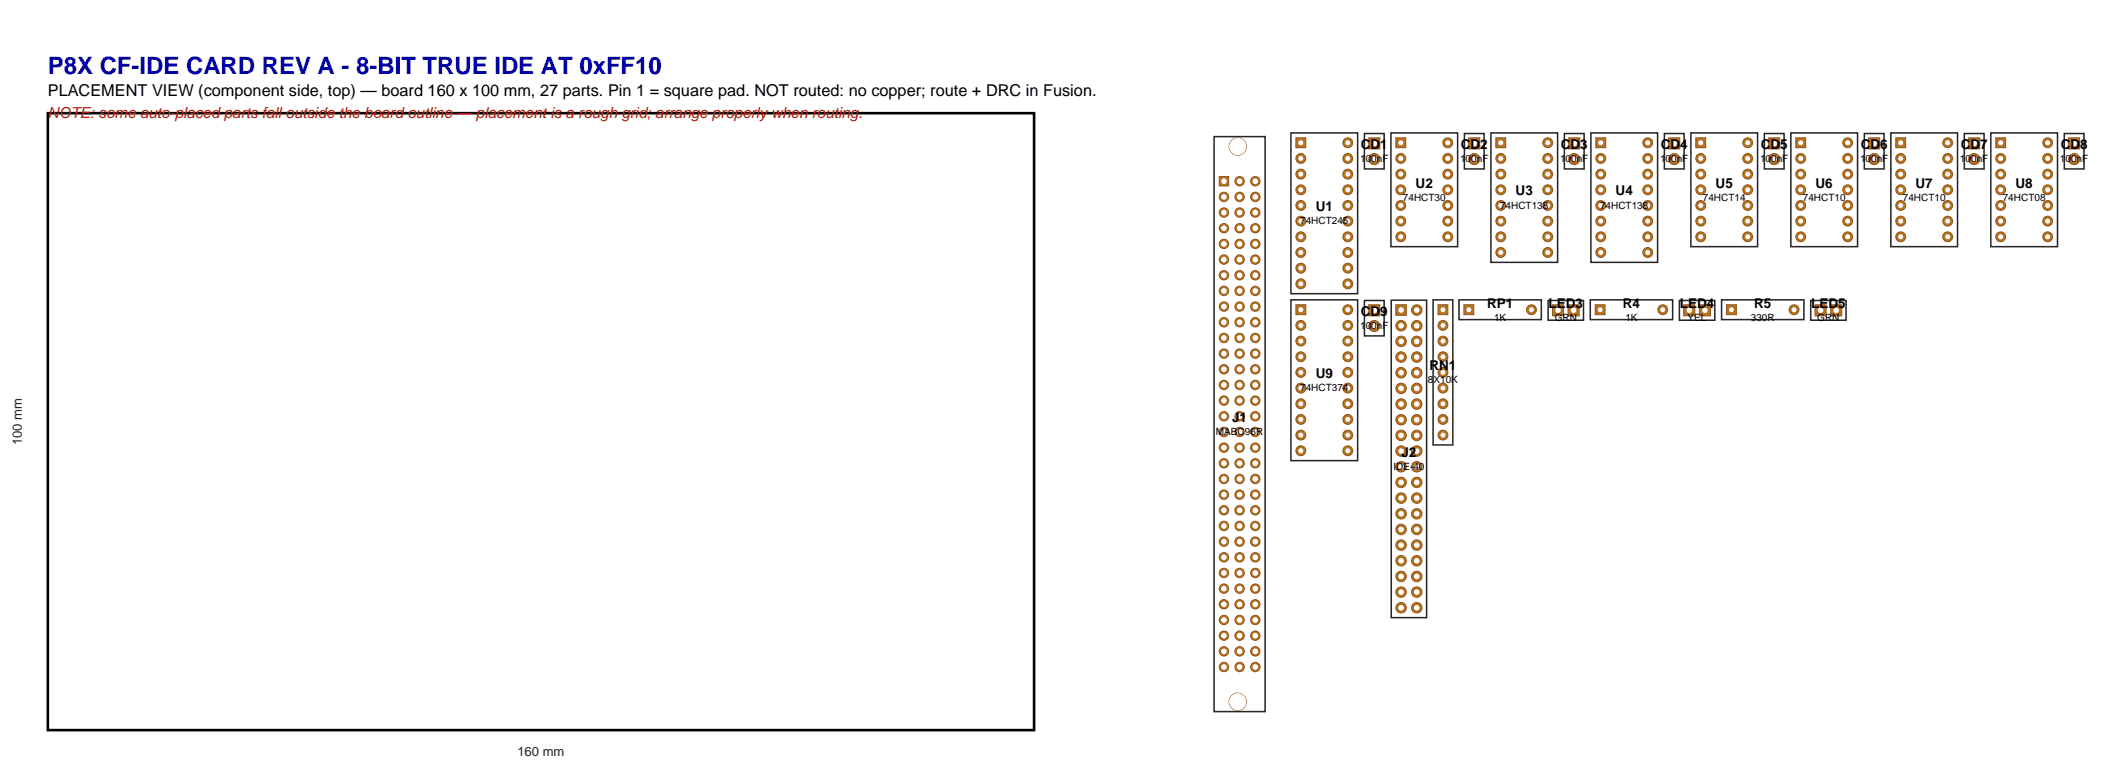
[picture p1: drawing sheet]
<svg xmlns="http://www.w3.org/2000/svg" width="344mm" height="126mm" viewBox="0 0 344 126" stroke-linecap="round" stroke-linejoin="round" font-family="sans-serif">
<defs><g id="words">
<text font-size="3.9" fill="#0000a6" x="7.8" y="12">P8X CF-IDE CARD REV A - 8-BIT TRUE IDE AT 0xFF10</text>
<text font-size="2.6" x="7.8" y="15.5">PLACEMENT VIEW (component side, top) — board 160 x 100 mm, 27 parts. Pin 1 = square pad. NOT routed: no copper; route + DRC in Fusion.</text>
<text font-size="2.5" fill="#b81414" x="7.8" y="19">NOTE: some auto-placed parts fall outside the board outline — placement is a rough grid; arrange properly when routing.</text>
<g font-size="2.2">
<text x="220.8" y="24.2">CD1</text>
<text x="237" y="24.2">CD2</text>
<text x="253.2" y="24.2">CD3</text>
<text x="269.4" y="24.2">CD4</text>
<text x="285.6" y="24.2">CD5</text>
<text x="301.9" y="24.2">CD6</text>
<text x="318.1" y="24.2">CD7</text>
<text x="334.3" y="24.2">CD8</text>
<text x="213.4" y="34.2">U1</text>
<text x="229.7" y="30.4">U2</text>
<text x="245.9" y="31.7">U3</text>
<text x="262.1" y="31.7">U4</text>
<text x="278.3" y="30.4">U5</text>
<text x="294.5" y="30.4">U6</text>
<text x="310.8" y="30.4">U7</text>
<text x="327" y="30.4">U8</text>
<text x="220.8" y="51.2">CD9</text>
<text x="241.2" y="49.9">RP1</text>
<text x="251.2" y="50">LED3</text>
<text x="263.3" y="49.9">R4</text>
<text x="272.5" y="50">LED4</text>
<text x="284.6" y="49.9">R5</text>
<text x="293.8" y="50">LED5</text>
<text x="213.4" y="61.3">U9</text>
<text x="231.9" y="60">RN1</text>
<text x="199.9" y="68.4">J1</text>
<text x="227.4" y="74">J2</text>
</g>
<g font-size="2.1" fill="#262626">
<text x="3.5" y="72.2" transform="rotate(-90 3.5 72.2)">100 mm</text>
<text x="83.9" y="122.6">160 mm</text>
</g>
<g font-size="1.6">
<text x="220.7" y="26.3">100nF</text>
<text x="236.9" y="26.3">100nF</text>
<text x="253.1" y="26.3">100nF</text>
<text x="269.3" y="26.3">100nF</text>
<text x="285.5" y="26.3">100nF</text>
<text x="301.8" y="26.3">100nF</text>
<text x="318" y="26.3">100nF</text>
<text x="334.2" y="26.3">100nF</text>
<text x="227.6" y="32.5">74HCT30</text>
<text x="243.4" y="33.8">74HCT138</text>
<text x="259.6" y="33.8">74HCT138</text>
<text x="276.2" y="32.5">74HCT14</text>
<text x="292.5" y="32.5">74HCT10</text>
<text x="308.7" y="32.5">74HCT10</text>
<text x="324.9" y="32.5">74HCT08</text>
<text x="210.9" y="36.3">74HCT245</text>
<text x="220.7" y="53.3">100nF</text>
<text x="242.4" y="52">1K</text>
<text x="252.2" y="52.1">GRN</text>
<text x="263.7" y="52">1K</text>
<text x="273.8" y="52.1">YEL</text>
<text x="284" y="52">330R</text>
<text x="294.8" y="52.1">GRN</text>
<text x="210.9" y="63.4">74HCT374</text>
<text x="231.7" y="62.1">8X10K</text>
<text x="197.3" y="70.5">MABC96R</text>
<text x="226" y="76.1">IDE-40</text>
</g>
</g></defs>
<path d="M7.8 18.3h160v100h-160z" fill="none" stroke="#000" stroke-width=".42"/>
<path d="M197 22.1h8.2v93.2h-8.2z" fill="none" stroke="#262626" stroke-width=".25"/>
<path d="M197.8 28.6h1.5v1.5h-1.5z" fill-rule="evenodd" fill="#b8731f" stroke="#8c541a" stroke-width=".16"/>
<circle cx="198.6" cy="29.4" r=".46" fill="#fff"/>
<circle cx="198.6" cy="31.9" r=".76" fill="#b8731f" stroke="#8c541a" stroke-width=".16"/>
<circle cx="198.6" cy="31.9" r=".46" fill="#fff"/>
<circle cx="198.6" cy="34.5" r=".76" fill="#b8731f" stroke="#8c541a" stroke-width=".16"/>
<circle cx="198.6" cy="34.5" r=".46" fill="#fff"/>
<circle cx="198.6" cy="37" r=".76" fill="#b8731f" stroke="#8c541a" stroke-width=".16"/>
<circle cx="198.6" cy="37" r=".46" fill="#fff"/>
<circle cx="198.6" cy="39.5" r=".76" fill="#b8731f" stroke="#8c541a" stroke-width=".16"/>
<circle cx="198.6" cy="39.5" r=".46" fill="#fff"/>
<circle cx="198.6" cy="42.1" r=".76" fill="#b8731f" stroke="#8c541a" stroke-width=".16"/>
<circle cx="198.6" cy="42.1" r=".46" fill="#fff"/>
<circle cx="198.6" cy="44.6" r=".76" fill="#b8731f" stroke="#8c541a" stroke-width=".16"/>
<circle cx="198.6" cy="44.6" r=".46" fill="#fff"/>
<circle cx="198.6" cy="47.2" r=".76" fill="#b8731f" stroke="#8c541a" stroke-width=".16"/>
<circle cx="198.6" cy="47.2" r=".46" fill="#fff"/>
<circle cx="198.6" cy="49.7" r=".76" fill="#b8731f" stroke="#8c541a" stroke-width=".16"/>
<circle cx="198.6" cy="49.7" r=".46" fill="#fff"/>
<circle cx="198.6" cy="52.2" r=".76" fill="#b8731f" stroke="#8c541a" stroke-width=".16"/>
<circle cx="198.6" cy="52.2" r=".46" fill="#fff"/>
<circle cx="198.6" cy="54.8" r=".76" fill="#b8731f" stroke="#8c541a" stroke-width=".16"/>
<circle cx="198.6" cy="54.8" r=".46" fill="#fff"/>
<circle cx="198.6" cy="57.3" r=".76" fill="#b8731f" stroke="#8c541a" stroke-width=".16"/>
<circle cx="198.6" cy="57.3" r=".46" fill="#fff"/>
<circle cx="198.6" cy="59.9" r=".76" fill="#b8731f" stroke="#8c541a" stroke-width=".16"/>
<circle cx="198.6" cy="59.9" r=".46" fill="#fff"/>
<circle cx="198.6" cy="62.4" r=".76" fill="#b8731f" stroke="#8c541a" stroke-width=".16"/>
<circle cx="198.6" cy="62.4" r=".46" fill="#fff"/>
<circle cx="198.6" cy="64.9" r=".76" fill="#b8731f" stroke="#8c541a" stroke-width=".16"/>
<circle cx="198.6" cy="64.9" r=".46" fill="#fff"/>
<circle cx="198.6" cy="67.5" r=".76" fill="#b8731f" stroke="#8c541a" stroke-width=".16"/>
<circle cx="198.6" cy="67.5" r=".46" fill="#fff"/>
<circle cx="198.6" cy="70" r=".76" fill="#b8731f" stroke="#8c541a" stroke-width=".16"/>
<circle cx="198.6" cy="70" r=".46" fill="#fff"/>
<circle cx="198.6" cy="72.6" r=".76" fill="#b8731f" stroke="#8c541a" stroke-width=".16"/>
<circle cx="198.6" cy="72.6" r=".46" fill="#fff"/>
<circle cx="198.6" cy="75.1" r=".76" fill="#b8731f" stroke="#8c541a" stroke-width=".16"/>
<circle cx="198.6" cy="75.1" r=".46" fill="#fff"/>
<circle cx="198.6" cy="77.6" r=".76" fill="#b8731f" stroke="#8c541a" stroke-width=".16"/>
<circle cx="198.6" cy="77.6" r=".46" fill="#fff"/>
<circle cx="198.6" cy="80.2" r=".76" fill="#b8731f" stroke="#8c541a" stroke-width=".16"/>
<circle cx="198.6" cy="80.2" r=".46" fill="#fff"/>
<circle cx="198.6" cy="82.7" r=".76" fill="#b8731f" stroke="#8c541a" stroke-width=".16"/>
<circle cx="198.6" cy="82.7" r=".46" fill="#fff"/>
<circle cx="198.6" cy="85.3" r=".76" fill="#b8731f" stroke="#8c541a" stroke-width=".16"/>
<circle cx="198.6" cy="85.3" r=".46" fill="#fff"/>
<circle cx="198.6" cy="87.8" r=".76" fill="#b8731f" stroke="#8c541a" stroke-width=".16"/>
<circle cx="198.6" cy="87.8" r=".46" fill="#fff"/>
<circle cx="198.6" cy="90.3" r=".76" fill="#b8731f" stroke="#8c541a" stroke-width=".16"/>
<circle cx="198.6" cy="90.3" r=".46" fill="#fff"/>
<circle cx="198.6" cy="92.9" r=".76" fill="#b8731f" stroke="#8c541a" stroke-width=".16"/>
<circle cx="198.6" cy="92.9" r=".46" fill="#fff"/>
<circle cx="198.6" cy="95.4" r=".76" fill="#b8731f" stroke="#8c541a" stroke-width=".16"/>
<circle cx="198.6" cy="95.4" r=".46" fill="#fff"/>
<circle cx="198.6" cy="98" r=".76" fill="#b8731f" stroke="#8c541a" stroke-width=".16"/>
<circle cx="198.6" cy="98" r=".46" fill="#fff"/>
<circle cx="198.6" cy="100.5" r=".76" fill="#b8731f" stroke="#8c541a" stroke-width=".16"/>
<circle cx="198.6" cy="100.5" r=".46" fill="#fff"/>
<circle cx="198.6" cy="103" r=".76" fill="#b8731f" stroke="#8c541a" stroke-width=".16"/>
<circle cx="198.6" cy="103" r=".46" fill="#fff"/>
<circle cx="198.6" cy="105.6" r=".76" fill="#b8731f" stroke="#8c541a" stroke-width=".16"/>
<circle cx="198.6" cy="105.6" r=".46" fill="#fff"/>
<circle cx="198.6" cy="108.1" r=".76" fill="#b8731f" stroke="#8c541a" stroke-width=".16"/>
<circle cx="198.6" cy="108.1" r=".46" fill="#fff"/>
<circle cx="201.1" cy="29.4" r=".76" fill="#b8731f" stroke="#8c541a" stroke-width=".16"/>
<circle cx="201.1" cy="29.4" r=".46" fill="#fff"/>
<circle cx="201.1" cy="31.9" r=".76" fill="#b8731f" stroke="#8c541a" stroke-width=".16"/>
<circle cx="201.1" cy="31.9" r=".46" fill="#fff"/>
<circle cx="201.1" cy="34.5" r=".76" fill="#b8731f" stroke="#8c541a" stroke-width=".16"/>
<circle cx="201.1" cy="34.5" r=".46" fill="#fff"/>
<circle cx="201.1" cy="37" r=".76" fill="#b8731f" stroke="#8c541a" stroke-width=".16"/>
<circle cx="201.1" cy="37" r=".46" fill="#fff"/>
<circle cx="201.1" cy="39.5" r=".76" fill="#b8731f" stroke="#8c541a" stroke-width=".16"/>
<circle cx="201.1" cy="39.5" r=".46" fill="#fff"/>
<circle cx="201.1" cy="42.1" r=".76" fill="#b8731f" stroke="#8c541a" stroke-width=".16"/>
<circle cx="201.1" cy="42.1" r=".46" fill="#fff"/>
<circle cx="201.1" cy="44.6" r=".76" fill="#b8731f" stroke="#8c541a" stroke-width=".16"/>
<circle cx="201.1" cy="44.6" r=".46" fill="#fff"/>
<circle cx="201.1" cy="47.2" r=".76" fill="#b8731f" stroke="#8c541a" stroke-width=".16"/>
<circle cx="201.1" cy="47.2" r=".46" fill="#fff"/>
<circle cx="201.1" cy="49.7" r=".76" fill="#b8731f" stroke="#8c541a" stroke-width=".16"/>
<circle cx="201.1" cy="49.7" r=".46" fill="#fff"/>
<circle cx="201.1" cy="52.2" r=".76" fill="#b8731f" stroke="#8c541a" stroke-width=".16"/>
<circle cx="201.1" cy="52.2" r=".46" fill="#fff"/>
<circle cx="201.1" cy="54.8" r=".76" fill="#b8731f" stroke="#8c541a" stroke-width=".16"/>
<circle cx="201.1" cy="54.8" r=".46" fill="#fff"/>
<circle cx="201.1" cy="57.3" r=".76" fill="#b8731f" stroke="#8c541a" stroke-width=".16"/>
<circle cx="201.1" cy="57.3" r=".46" fill="#fff"/>
<circle cx="201.1" cy="59.9" r=".76" fill="#b8731f" stroke="#8c541a" stroke-width=".16"/>
<circle cx="201.1" cy="59.9" r=".46" fill="#fff"/>
<circle cx="201.1" cy="62.4" r=".76" fill="#b8731f" stroke="#8c541a" stroke-width=".16"/>
<circle cx="201.1" cy="62.4" r=".46" fill="#fff"/>
<circle cx="201.1" cy="64.9" r=".76" fill="#b8731f" stroke="#8c541a" stroke-width=".16"/>
<circle cx="201.1" cy="64.9" r=".46" fill="#fff"/>
<circle cx="201.1" cy="67.5" r=".76" fill="#b8731f" stroke="#8c541a" stroke-width=".16"/>
<circle cx="201.1" cy="67.5" r=".46" fill="#fff"/>
<circle cx="201.1" cy="70" r=".76" fill="#b8731f" stroke="#8c541a" stroke-width=".16"/>
<circle cx="201.1" cy="70" r=".46" fill="#fff"/>
<circle cx="201.1" cy="72.6" r=".76" fill="#b8731f" stroke="#8c541a" stroke-width=".16"/>
<circle cx="201.1" cy="72.6" r=".46" fill="#fff"/>
<circle cx="201.1" cy="75.1" r=".76" fill="#b8731f" stroke="#8c541a" stroke-width=".16"/>
<circle cx="201.1" cy="75.1" r=".46" fill="#fff"/>
<circle cx="201.1" cy="77.6" r=".76" fill="#b8731f" stroke="#8c541a" stroke-width=".16"/>
<circle cx="201.1" cy="77.6" r=".46" fill="#fff"/>
<circle cx="201.1" cy="80.2" r=".76" fill="#b8731f" stroke="#8c541a" stroke-width=".16"/>
<circle cx="201.1" cy="80.2" r=".46" fill="#fff"/>
<circle cx="201.1" cy="82.7" r=".76" fill="#b8731f" stroke="#8c541a" stroke-width=".16"/>
<circle cx="201.1" cy="82.7" r=".46" fill="#fff"/>
<circle cx="201.1" cy="85.3" r=".76" fill="#b8731f" stroke="#8c541a" stroke-width=".16"/>
<circle cx="201.1" cy="85.3" r=".46" fill="#fff"/>
<circle cx="201.1" cy="87.8" r=".76" fill="#b8731f" stroke="#8c541a" stroke-width=".16"/>
<circle cx="201.1" cy="87.8" r=".46" fill="#fff"/>
<circle cx="201.1" cy="90.3" r=".76" fill="#b8731f" stroke="#8c541a" stroke-width=".16"/>
<circle cx="201.1" cy="90.3" r=".46" fill="#fff"/>
<circle cx="201.1" cy="92.9" r=".76" fill="#b8731f" stroke="#8c541a" stroke-width=".16"/>
<circle cx="201.1" cy="92.9" r=".46" fill="#fff"/>
<circle cx="201.1" cy="95.4" r=".76" fill="#b8731f" stroke="#8c541a" stroke-width=".16"/>
<circle cx="201.1" cy="95.4" r=".46" fill="#fff"/>
<circle cx="201.1" cy="98" r=".76" fill="#b8731f" stroke="#8c541a" stroke-width=".16"/>
<circle cx="201.1" cy="98" r=".46" fill="#fff"/>
<circle cx="201.1" cy="100.5" r=".76" fill="#b8731f" stroke="#8c541a" stroke-width=".16"/>
<circle cx="201.1" cy="100.5" r=".46" fill="#fff"/>
<circle cx="201.1" cy="103" r=".76" fill="#b8731f" stroke="#8c541a" stroke-width=".16"/>
<circle cx="201.1" cy="103" r=".46" fill="#fff"/>
<circle cx="201.1" cy="105.6" r=".76" fill="#b8731f" stroke="#8c541a" stroke-width=".16"/>
<circle cx="201.1" cy="105.6" r=".46" fill="#fff"/>
<circle cx="201.1" cy="108.1" r=".76" fill="#b8731f" stroke="#8c541a" stroke-width=".16"/>
<circle cx="201.1" cy="108.1" r=".46" fill="#fff"/>
<circle cx="203.6" cy="29.4" r=".76" fill="#b8731f" stroke="#8c541a" stroke-width=".16"/>
<circle cx="203.6" cy="29.4" r=".46" fill="#fff"/>
<circle cx="203.6" cy="31.9" r=".76" fill="#b8731f" stroke="#8c541a" stroke-width=".16"/>
<circle cx="203.6" cy="31.9" r=".46" fill="#fff"/>
<circle cx="203.6" cy="34.5" r=".76" fill="#b8731f" stroke="#8c541a" stroke-width=".16"/>
<circle cx="203.6" cy="34.5" r=".46" fill="#fff"/>
<circle cx="203.6" cy="37" r=".76" fill="#b8731f" stroke="#8c541a" stroke-width=".16"/>
<circle cx="203.6" cy="37" r=".46" fill="#fff"/>
<circle cx="203.6" cy="39.5" r=".76" fill="#b8731f" stroke="#8c541a" stroke-width=".16"/>
<circle cx="203.6" cy="39.5" r=".46" fill="#fff"/>
<circle cx="203.6" cy="42.1" r=".76" fill="#b8731f" stroke="#8c541a" stroke-width=".16"/>
<circle cx="203.6" cy="42.1" r=".46" fill="#fff"/>
<circle cx="203.6" cy="44.6" r=".76" fill="#b8731f" stroke="#8c541a" stroke-width=".16"/>
<circle cx="203.6" cy="44.6" r=".46" fill="#fff"/>
<circle cx="203.6" cy="47.2" r=".76" fill="#b8731f" stroke="#8c541a" stroke-width=".16"/>
<circle cx="203.6" cy="47.2" r=".46" fill="#fff"/>
<circle cx="203.6" cy="49.7" r=".76" fill="#b8731f" stroke="#8c541a" stroke-width=".16"/>
<circle cx="203.6" cy="49.7" r=".46" fill="#fff"/>
<circle cx="203.6" cy="52.2" r=".76" fill="#b8731f" stroke="#8c541a" stroke-width=".16"/>
<circle cx="203.6" cy="52.2" r=".46" fill="#fff"/>
<circle cx="203.6" cy="54.8" r=".76" fill="#b8731f" stroke="#8c541a" stroke-width=".16"/>
<circle cx="203.6" cy="54.8" r=".46" fill="#fff"/>
<circle cx="203.6" cy="57.3" r=".76" fill="#b8731f" stroke="#8c541a" stroke-width=".16"/>
<circle cx="203.6" cy="57.3" r=".46" fill="#fff"/>
<circle cx="203.6" cy="59.9" r=".76" fill="#b8731f" stroke="#8c541a" stroke-width=".16"/>
<circle cx="203.6" cy="59.9" r=".46" fill="#fff"/>
<circle cx="203.6" cy="62.4" r=".76" fill="#b8731f" stroke="#8c541a" stroke-width=".16"/>
<circle cx="203.6" cy="62.4" r=".46" fill="#fff"/>
<circle cx="203.6" cy="64.9" r=".76" fill="#b8731f" stroke="#8c541a" stroke-width=".16"/>
<circle cx="203.6" cy="64.9" r=".46" fill="#fff"/>
<circle cx="203.6" cy="67.5" r=".76" fill="#b8731f" stroke="#8c541a" stroke-width=".16"/>
<circle cx="203.6" cy="67.5" r=".46" fill="#fff"/>
<circle cx="203.6" cy="70" r=".76" fill="#b8731f" stroke="#8c541a" stroke-width=".16"/>
<circle cx="203.6" cy="70" r=".46" fill="#fff"/>
<circle cx="203.6" cy="72.6" r=".76" fill="#b8731f" stroke="#8c541a" stroke-width=".16"/>
<circle cx="203.6" cy="72.6" r=".46" fill="#fff"/>
<circle cx="203.6" cy="75.1" r=".76" fill="#b8731f" stroke="#8c541a" stroke-width=".16"/>
<circle cx="203.6" cy="75.1" r=".46" fill="#fff"/>
<circle cx="203.6" cy="77.6" r=".76" fill="#b8731f" stroke="#8c541a" stroke-width=".16"/>
<circle cx="203.6" cy="77.6" r=".46" fill="#fff"/>
<circle cx="203.6" cy="80.2" r=".76" fill="#b8731f" stroke="#8c541a" stroke-width=".16"/>
<circle cx="203.6" cy="80.2" r=".46" fill="#fff"/>
<circle cx="203.6" cy="82.7" r=".76" fill="#b8731f" stroke="#8c541a" stroke-width=".16"/>
<circle cx="203.6" cy="82.7" r=".46" fill="#fff"/>
<circle cx="203.6" cy="85.3" r=".76" fill="#b8731f" stroke="#8c541a" stroke-width=".16"/>
<circle cx="203.6" cy="85.3" r=".46" fill="#fff"/>
<circle cx="203.6" cy="87.8" r=".76" fill="#b8731f" stroke="#8c541a" stroke-width=".16"/>
<circle cx="203.6" cy="87.8" r=".46" fill="#fff"/>
<circle cx="203.6" cy="90.3" r=".76" fill="#b8731f" stroke="#8c541a" stroke-width=".16"/>
<circle cx="203.6" cy="90.3" r=".46" fill="#fff"/>
<circle cx="203.6" cy="92.9" r=".76" fill="#b8731f" stroke="#8c541a" stroke-width=".16"/>
<circle cx="203.6" cy="92.9" r=".46" fill="#fff"/>
<circle cx="203.6" cy="95.4" r=".76" fill="#b8731f" stroke="#8c541a" stroke-width=".16"/>
<circle cx="203.6" cy="95.4" r=".46" fill="#fff"/>
<circle cx="203.6" cy="98" r=".76" fill="#b8731f" stroke="#8c541a" stroke-width=".16"/>
<circle cx="203.6" cy="98" r=".46" fill="#fff"/>
<circle cx="203.6" cy="100.5" r=".76" fill="#b8731f" stroke="#8c541a" stroke-width=".16"/>
<circle cx="203.6" cy="100.5" r=".46" fill="#fff"/>
<circle cx="203.6" cy="103" r=".76" fill="#b8731f" stroke="#8c541a" stroke-width=".16"/>
<circle cx="203.6" cy="103" r=".46" fill="#fff"/>
<circle cx="203.6" cy="105.6" r=".76" fill="#b8731f" stroke="#8c541a" stroke-width=".16"/>
<circle cx="203.6" cy="105.6" r=".46" fill="#fff"/>
<circle cx="203.6" cy="108.1" r=".76" fill="#b8731f" stroke="#8c541a" stroke-width=".16"/>
<circle cx="203.6" cy="108.1" r=".46" fill="#fff"/>
<circle cx="200.8" cy="23.7" r="1.4" fill="#b8731f" stroke="#8c541a" stroke-width=".16"/>
<circle cx="200.8" cy="23.7" r="1.4" fill="#fff"/>
<circle cx="200.8" cy="113.7" r="1.4" fill="#b8731f" stroke="#8c541a" stroke-width=".16"/>
<circle cx="200.8" cy="113.7" r="1.4" fill="#fff"/>
<path d="M209.4 21.5h10.9v26.1h-10.9z" fill="none" stroke="#262626" stroke-width=".25"/>
<path d="M210.2 22.3h1.6v1.6h-1.6z" fill-rule="evenodd" fill="#b8731f" stroke="#8c541a" stroke-width=".16"/>
<circle cx="211" cy="23.1" r=".41" fill="#fff"/>
<circle cx="211" cy="25.7" r=".8" fill="#b8731f" stroke="#8c541a" stroke-width=".16"/>
<circle cx="211" cy="25.7" r=".41" fill="#fff"/>
<circle cx="211" cy="28.2" r=".8" fill="#b8731f" stroke="#8c541a" stroke-width=".16"/>
<circle cx="211" cy="28.2" r=".41" fill="#fff"/>
<circle cx="211" cy="30.8" r=".8" fill="#b8731f" stroke="#8c541a" stroke-width=".16"/>
<circle cx="211" cy="30.8" r=".41" fill="#fff"/>
<circle cx="211" cy="33.3" r=".8" fill="#b8731f" stroke="#8c541a" stroke-width=".16"/>
<circle cx="211" cy="33.3" r=".41" fill="#fff"/>
<circle cx="211" cy="35.8" r=".8" fill="#b8731f" stroke="#8c541a" stroke-width=".16"/>
<circle cx="211" cy="35.8" r=".41" fill="#fff"/>
<circle cx="211" cy="38.4" r=".8" fill="#b8731f" stroke="#8c541a" stroke-width=".16"/>
<circle cx="211" cy="38.4" r=".41" fill="#fff"/>
<circle cx="211" cy="40.9" r=".8" fill="#b8731f" stroke="#8c541a" stroke-width=".16"/>
<circle cx="211" cy="40.9" r=".41" fill="#fff"/>
<circle cx="211" cy="43.5" r=".8" fill="#b8731f" stroke="#8c541a" stroke-width=".16"/>
<circle cx="211" cy="43.5" r=".41" fill="#fff"/>
<circle cx="211" cy="46" r=".8" fill="#b8731f" stroke="#8c541a" stroke-width=".16"/>
<circle cx="211" cy="46" r=".41" fill="#fff"/>
<circle cx="218.7" cy="46" r=".8" fill="#b8731f" stroke="#8c541a" stroke-width=".16"/>
<circle cx="218.7" cy="46" r=".41" fill="#fff"/>
<circle cx="218.7" cy="43.5" r=".8" fill="#b8731f" stroke="#8c541a" stroke-width=".16"/>
<circle cx="218.7" cy="43.5" r=".41" fill="#fff"/>
<circle cx="218.7" cy="40.9" r=".8" fill="#b8731f" stroke="#8c541a" stroke-width=".16"/>
<circle cx="218.7" cy="40.9" r=".41" fill="#fff"/>
<circle cx="218.7" cy="38.4" r=".8" fill="#b8731f" stroke="#8c541a" stroke-width=".16"/>
<circle cx="218.7" cy="38.4" r=".41" fill="#fff"/>
<circle cx="218.7" cy="35.8" r=".8" fill="#b8731f" stroke="#8c541a" stroke-width=".16"/>
<circle cx="218.7" cy="35.8" r=".41" fill="#fff"/>
<circle cx="218.7" cy="33.3" r=".8" fill="#b8731f" stroke="#8c541a" stroke-width=".16"/>
<circle cx="218.7" cy="33.3" r=".41" fill="#fff"/>
<circle cx="218.7" cy="30.8" r=".8" fill="#b8731f" stroke="#8c541a" stroke-width=".16"/>
<circle cx="218.7" cy="30.8" r=".41" fill="#fff"/>
<circle cx="218.7" cy="28.2" r=".8" fill="#b8731f" stroke="#8c541a" stroke-width=".16"/>
<circle cx="218.7" cy="28.2" r=".41" fill="#fff"/>
<circle cx="218.7" cy="25.7" r=".8" fill="#b8731f" stroke="#8c541a" stroke-width=".16"/>
<circle cx="218.7" cy="25.7" r=".41" fill="#fff"/>
<circle cx="218.7" cy="23.1" r=".8" fill="#b8731f" stroke="#8c541a" stroke-width=".16"/>
<circle cx="218.7" cy="23.1" r=".41" fill="#fff"/>
<path d="M221.4 21.6h3.2v5.8h-3.2z" fill="none" stroke="#262626" stroke-width=".25"/>
<path d="M222.1 22.3h1.8v1.8h-1.8z" fill-rule="evenodd" fill="#b8731f" stroke="#8c541a" stroke-width=".16"/>
<circle cx="223" cy="23.2" r=".45" fill="#fff"/>
<circle cx="223" cy="25.8" r=".9" fill="#b8731f" stroke="#8c541a" stroke-width=".16"/>
<circle cx="223" cy="25.8" r=".45" fill="#fff"/>
<path d="M225.7 21.5h10.8v18.5h-10.8z" fill="none" stroke="#262626" stroke-width=".25"/>
<path d="M226.5 22.3h1.6v1.6h-1.6z" fill-rule="evenodd" fill="#b8731f" stroke="#8c541a" stroke-width=".16"/>
<circle cx="227.3" cy="23.1" r=".41" fill="#fff"/>
<circle cx="227.3" cy="25.7" r=".8" fill="#b8731f" stroke="#8c541a" stroke-width=".16"/>
<circle cx="227.3" cy="25.7" r=".41" fill="#fff"/>
<circle cx="227.3" cy="28.2" r=".8" fill="#b8731f" stroke="#8c541a" stroke-width=".16"/>
<circle cx="227.3" cy="28.2" r=".41" fill="#fff"/>
<circle cx="227.3" cy="30.8" r=".8" fill="#b8731f" stroke="#8c541a" stroke-width=".16"/>
<circle cx="227.3" cy="30.8" r=".41" fill="#fff"/>
<circle cx="227.3" cy="33.3" r=".8" fill="#b8731f" stroke="#8c541a" stroke-width=".16"/>
<circle cx="227.3" cy="33.3" r=".41" fill="#fff"/>
<circle cx="227.3" cy="35.8" r=".8" fill="#b8731f" stroke="#8c541a" stroke-width=".16"/>
<circle cx="227.3" cy="35.8" r=".41" fill="#fff"/>
<circle cx="227.3" cy="38.4" r=".8" fill="#b8731f" stroke="#8c541a" stroke-width=".16"/>
<circle cx="227.3" cy="38.4" r=".41" fill="#fff"/>
<circle cx="234.9" cy="38.4" r=".8" fill="#b8731f" stroke="#8c541a" stroke-width=".16"/>
<circle cx="234.9" cy="38.4" r=".41" fill="#fff"/>
<circle cx="234.9" cy="35.8" r=".8" fill="#b8731f" stroke="#8c541a" stroke-width=".16"/>
<circle cx="234.9" cy="35.8" r=".41" fill="#fff"/>
<circle cx="234.9" cy="33.3" r=".8" fill="#b8731f" stroke="#8c541a" stroke-width=".16"/>
<circle cx="234.9" cy="33.3" r=".41" fill="#fff"/>
<circle cx="234.9" cy="30.8" r=".8" fill="#b8731f" stroke="#8c541a" stroke-width=".16"/>
<circle cx="234.9" cy="30.8" r=".41" fill="#fff"/>
<circle cx="234.9" cy="28.2" r=".8" fill="#b8731f" stroke="#8c541a" stroke-width=".16"/>
<circle cx="234.9" cy="28.2" r=".41" fill="#fff"/>
<circle cx="234.9" cy="25.7" r=".8" fill="#b8731f" stroke="#8c541a" stroke-width=".16"/>
<circle cx="234.9" cy="25.7" r=".41" fill="#fff"/>
<circle cx="234.9" cy="23.1" r=".8" fill="#b8731f" stroke="#8c541a" stroke-width=".16"/>
<circle cx="234.9" cy="23.1" r=".41" fill="#fff"/>
<path d="M237.6 21.6h3.2v5.8h-3.2z" fill="none" stroke="#262626" stroke-width=".25"/>
<path d="M238.3 22.3h1.8v1.8h-1.8z" fill-rule="evenodd" fill="#b8731f" stroke="#8c541a" stroke-width=".16"/>
<circle cx="239.2" cy="23.2" r=".45" fill="#fff"/>
<circle cx="239.2" cy="25.8" r=".9" fill="#b8731f" stroke="#8c541a" stroke-width=".16"/>
<circle cx="239.2" cy="25.8" r=".45" fill="#fff"/>
<path d="M241.9 21.5h10.8v21h-10.8z" fill="none" stroke="#262626" stroke-width=".25"/>
<path d="M242.7 22.3h1.6v1.6h-1.6z" fill-rule="evenodd" fill="#b8731f" stroke="#8c541a" stroke-width=".16"/>
<circle cx="243.5" cy="23.1" r=".41" fill="#fff"/>
<circle cx="243.5" cy="25.7" r=".8" fill="#b8731f" stroke="#8c541a" stroke-width=".16"/>
<circle cx="243.5" cy="25.7" r=".41" fill="#fff"/>
<circle cx="243.5" cy="28.2" r=".8" fill="#b8731f" stroke="#8c541a" stroke-width=".16"/>
<circle cx="243.5" cy="28.2" r=".41" fill="#fff"/>
<circle cx="243.5" cy="30.8" r=".8" fill="#b8731f" stroke="#8c541a" stroke-width=".16"/>
<circle cx="243.5" cy="30.8" r=".41" fill="#fff"/>
<circle cx="243.5" cy="33.3" r=".8" fill="#b8731f" stroke="#8c541a" stroke-width=".16"/>
<circle cx="243.5" cy="33.3" r=".41" fill="#fff"/>
<circle cx="243.5" cy="35.8" r=".8" fill="#b8731f" stroke="#8c541a" stroke-width=".16"/>
<circle cx="243.5" cy="35.8" r=".41" fill="#fff"/>
<circle cx="243.5" cy="38.4" r=".8" fill="#b8731f" stroke="#8c541a" stroke-width=".16"/>
<circle cx="243.5" cy="38.4" r=".41" fill="#fff"/>
<circle cx="243.5" cy="40.9" r=".8" fill="#b8731f" stroke="#8c541a" stroke-width=".16"/>
<circle cx="243.5" cy="40.9" r=".41" fill="#fff"/>
<circle cx="251.1" cy="40.9" r=".8" fill="#b8731f" stroke="#8c541a" stroke-width=".16"/>
<circle cx="251.1" cy="40.9" r=".41" fill="#fff"/>
<circle cx="251.1" cy="38.4" r=".8" fill="#b8731f" stroke="#8c541a" stroke-width=".16"/>
<circle cx="251.1" cy="38.4" r=".41" fill="#fff"/>
<circle cx="251.1" cy="35.8" r=".8" fill="#b8731f" stroke="#8c541a" stroke-width=".16"/>
<circle cx="251.1" cy="35.8" r=".41" fill="#fff"/>
<circle cx="251.1" cy="33.3" r=".8" fill="#b8731f" stroke="#8c541a" stroke-width=".16"/>
<circle cx="251.1" cy="33.3" r=".41" fill="#fff"/>
<circle cx="251.1" cy="30.8" r=".8" fill="#b8731f" stroke="#8c541a" stroke-width=".16"/>
<circle cx="251.1" cy="30.8" r=".41" fill="#fff"/>
<circle cx="251.1" cy="28.2" r=".8" fill="#b8731f" stroke="#8c541a" stroke-width=".16"/>
<circle cx="251.1" cy="28.2" r=".41" fill="#fff"/>
<circle cx="251.1" cy="25.7" r=".8" fill="#b8731f" stroke="#8c541a" stroke-width=".16"/>
<circle cx="251.1" cy="25.7" r=".41" fill="#fff"/>
<circle cx="251.1" cy="23.1" r=".8" fill="#b8731f" stroke="#8c541a" stroke-width=".16"/>
<circle cx="251.1" cy="23.1" r=".41" fill="#fff"/>
<path d="M253.8 21.6h3.2v5.8h-3.2z" fill="none" stroke="#262626" stroke-width=".25"/>
<path d="M254.5 22.3h1.8v1.8h-1.8z" fill-rule="evenodd" fill="#b8731f" stroke="#8c541a" stroke-width=".16"/>
<circle cx="255.4" cy="23.2" r=".45" fill="#fff"/>
<circle cx="255.4" cy="25.8" r=".9" fill="#b8731f" stroke="#8c541a" stroke-width=".16"/>
<circle cx="255.4" cy="25.8" r=".45" fill="#fff"/>
<path d="M258.1 21.5h10.8v21h-10.8z" fill="none" stroke="#262626" stroke-width=".25"/>
<path d="M258.9 22.3h1.6v1.6h-1.6z" fill-rule="evenodd" fill="#b8731f" stroke="#8c541a" stroke-width=".16"/>
<circle cx="259.7" cy="23.1" r=".41" fill="#fff"/>
<circle cx="259.7" cy="25.7" r=".8" fill="#b8731f" stroke="#8c541a" stroke-width=".16"/>
<circle cx="259.7" cy="25.7" r=".41" fill="#fff"/>
<circle cx="259.7" cy="28.2" r=".8" fill="#b8731f" stroke="#8c541a" stroke-width=".16"/>
<circle cx="259.7" cy="28.2" r=".41" fill="#fff"/>
<circle cx="259.7" cy="30.8" r=".8" fill="#b8731f" stroke="#8c541a" stroke-width=".16"/>
<circle cx="259.7" cy="30.8" r=".41" fill="#fff"/>
<circle cx="259.7" cy="33.3" r=".8" fill="#b8731f" stroke="#8c541a" stroke-width=".16"/>
<circle cx="259.7" cy="33.3" r=".41" fill="#fff"/>
<circle cx="259.7" cy="35.8" r=".8" fill="#b8731f" stroke="#8c541a" stroke-width=".16"/>
<circle cx="259.7" cy="35.8" r=".41" fill="#fff"/>
<circle cx="259.7" cy="38.4" r=".8" fill="#b8731f" stroke="#8c541a" stroke-width=".16"/>
<circle cx="259.7" cy="38.4" r=".41" fill="#fff"/>
<circle cx="259.7" cy="40.9" r=".8" fill="#b8731f" stroke="#8c541a" stroke-width=".16"/>
<circle cx="259.7" cy="40.9" r=".41" fill="#fff"/>
<circle cx="267.3" cy="40.9" r=".8" fill="#b8731f" stroke="#8c541a" stroke-width=".16"/>
<circle cx="267.3" cy="40.9" r=".41" fill="#fff"/>
<circle cx="267.3" cy="38.4" r=".8" fill="#b8731f" stroke="#8c541a" stroke-width=".16"/>
<circle cx="267.3" cy="38.4" r=".41" fill="#fff"/>
<circle cx="267.3" cy="35.8" r=".8" fill="#b8731f" stroke="#8c541a" stroke-width=".16"/>
<circle cx="267.3" cy="35.8" r=".41" fill="#fff"/>
<circle cx="267.3" cy="33.3" r=".8" fill="#b8731f" stroke="#8c541a" stroke-width=".16"/>
<circle cx="267.3" cy="33.3" r=".41" fill="#fff"/>
<circle cx="267.3" cy="30.8" r=".8" fill="#b8731f" stroke="#8c541a" stroke-width=".16"/>
<circle cx="267.3" cy="30.8" r=".41" fill="#fff"/>
<circle cx="267.3" cy="28.2" r=".8" fill="#b8731f" stroke="#8c541a" stroke-width=".16"/>
<circle cx="267.3" cy="28.2" r=".41" fill="#fff"/>
<circle cx="267.3" cy="25.7" r=".8" fill="#b8731f" stroke="#8c541a" stroke-width=".16"/>
<circle cx="267.3" cy="25.7" r=".41" fill="#fff"/>
<circle cx="267.3" cy="23.1" r=".8" fill="#b8731f" stroke="#8c541a" stroke-width=".16"/>
<circle cx="267.3" cy="23.1" r=".41" fill="#fff"/>
<path d="M270 21.6h3.2v5.8h-3.2z" fill="none" stroke="#262626" stroke-width=".25"/>
<path d="M270.7 22.3h1.8v1.8h-1.8z" fill-rule="evenodd" fill="#b8731f" stroke="#8c541a" stroke-width=".16"/>
<circle cx="271.6" cy="23.2" r=".45" fill="#fff"/>
<circle cx="271.6" cy="25.8" r=".9" fill="#b8731f" stroke="#8c541a" stroke-width=".16"/>
<circle cx="271.6" cy="25.8" r=".45" fill="#fff"/>
<path d="M274.3 21.5h10.8v18.5h-10.8z" fill="none" stroke="#262626" stroke-width=".25"/>
<path d="M275.1 22.3h1.6v1.6h-1.6z" fill-rule="evenodd" fill="#b8731f" stroke="#8c541a" stroke-width=".16"/>
<circle cx="275.9" cy="23.1" r=".41" fill="#fff"/>
<circle cx="275.9" cy="25.7" r=".8" fill="#b8731f" stroke="#8c541a" stroke-width=".16"/>
<circle cx="275.9" cy="25.7" r=".41" fill="#fff"/>
<circle cx="275.9" cy="28.2" r=".8" fill="#b8731f" stroke="#8c541a" stroke-width=".16"/>
<circle cx="275.9" cy="28.2" r=".41" fill="#fff"/>
<circle cx="275.9" cy="30.8" r=".8" fill="#b8731f" stroke="#8c541a" stroke-width=".16"/>
<circle cx="275.9" cy="30.8" r=".41" fill="#fff"/>
<circle cx="275.9" cy="33.3" r=".8" fill="#b8731f" stroke="#8c541a" stroke-width=".16"/>
<circle cx="275.9" cy="33.3" r=".41" fill="#fff"/>
<circle cx="275.9" cy="35.8" r=".8" fill="#b8731f" stroke="#8c541a" stroke-width=".16"/>
<circle cx="275.9" cy="35.8" r=".41" fill="#fff"/>
<circle cx="275.9" cy="38.4" r=".8" fill="#b8731f" stroke="#8c541a" stroke-width=".16"/>
<circle cx="275.9" cy="38.4" r=".41" fill="#fff"/>
<circle cx="283.5" cy="38.4" r=".8" fill="#b8731f" stroke="#8c541a" stroke-width=".16"/>
<circle cx="283.5" cy="38.4" r=".41" fill="#fff"/>
<circle cx="283.5" cy="35.8" r=".8" fill="#b8731f" stroke="#8c541a" stroke-width=".16"/>
<circle cx="283.5" cy="35.8" r=".41" fill="#fff"/>
<circle cx="283.5" cy="33.3" r=".8" fill="#b8731f" stroke="#8c541a" stroke-width=".16"/>
<circle cx="283.5" cy="33.3" r=".41" fill="#fff"/>
<circle cx="283.5" cy="30.8" r=".8" fill="#b8731f" stroke="#8c541a" stroke-width=".16"/>
<circle cx="283.5" cy="30.8" r=".41" fill="#fff"/>
<circle cx="283.5" cy="28.2" r=".8" fill="#b8731f" stroke="#8c541a" stroke-width=".16"/>
<circle cx="283.5" cy="28.2" r=".41" fill="#fff"/>
<circle cx="283.5" cy="25.7" r=".8" fill="#b8731f" stroke="#8c541a" stroke-width=".16"/>
<circle cx="283.5" cy="25.7" r=".41" fill="#fff"/>
<circle cx="283.5" cy="23.1" r=".8" fill="#b8731f" stroke="#8c541a" stroke-width=".16"/>
<circle cx="283.5" cy="23.1" r=".41" fill="#fff"/>
<path d="M286.2 21.6h3.2v5.8h-3.2z" fill="none" stroke="#262626" stroke-width=".25"/>
<path d="M286.9 22.3h1.8v1.8h-1.8z" fill-rule="evenodd" fill="#b8731f" stroke="#8c541a" stroke-width=".16"/>
<circle cx="287.8" cy="23.2" r=".45" fill="#fff"/>
<circle cx="287.8" cy="25.8" r=".9" fill="#b8731f" stroke="#8c541a" stroke-width=".16"/>
<circle cx="287.8" cy="25.8" r=".45" fill="#fff"/>
<path d="M290.5 21.5h10.9v18.5h-10.9z" fill="none" stroke="#262626" stroke-width=".25"/>
<path d="M291.3 22.3h1.6v1.6h-1.6z" fill-rule="evenodd" fill="#b8731f" stroke="#8c541a" stroke-width=".16"/>
<circle cx="292.1" cy="23.1" r=".41" fill="#fff"/>
<circle cx="292.1" cy="25.7" r=".8" fill="#b8731f" stroke="#8c541a" stroke-width=".16"/>
<circle cx="292.1" cy="25.7" r=".41" fill="#fff"/>
<circle cx="292.1" cy="28.2" r=".8" fill="#b8731f" stroke="#8c541a" stroke-width=".16"/>
<circle cx="292.1" cy="28.2" r=".41" fill="#fff"/>
<circle cx="292.1" cy="30.8" r=".8" fill="#b8731f" stroke="#8c541a" stroke-width=".16"/>
<circle cx="292.1" cy="30.8" r=".41" fill="#fff"/>
<circle cx="292.1" cy="33.3" r=".8" fill="#b8731f" stroke="#8c541a" stroke-width=".16"/>
<circle cx="292.1" cy="33.3" r=".41" fill="#fff"/>
<circle cx="292.1" cy="35.8" r=".8" fill="#b8731f" stroke="#8c541a" stroke-width=".16"/>
<circle cx="292.1" cy="35.8" r=".41" fill="#fff"/>
<circle cx="292.1" cy="38.4" r=".8" fill="#b8731f" stroke="#8c541a" stroke-width=".16"/>
<circle cx="292.1" cy="38.4" r=".41" fill="#fff"/>
<circle cx="299.8" cy="38.4" r=".8" fill="#b8731f" stroke="#8c541a" stroke-width=".16"/>
<circle cx="299.8" cy="38.4" r=".41" fill="#fff"/>
<circle cx="299.8" cy="35.8" r=".8" fill="#b8731f" stroke="#8c541a" stroke-width=".16"/>
<circle cx="299.8" cy="35.8" r=".41" fill="#fff"/>
<circle cx="299.8" cy="33.3" r=".8" fill="#b8731f" stroke="#8c541a" stroke-width=".16"/>
<circle cx="299.8" cy="33.3" r=".41" fill="#fff"/>
<circle cx="299.8" cy="30.8" r=".8" fill="#b8731f" stroke="#8c541a" stroke-width=".16"/>
<circle cx="299.8" cy="30.8" r=".41" fill="#fff"/>
<circle cx="299.8" cy="28.2" r=".8" fill="#b8731f" stroke="#8c541a" stroke-width=".16"/>
<circle cx="299.8" cy="28.2" r=".41" fill="#fff"/>
<circle cx="299.8" cy="25.7" r=".8" fill="#b8731f" stroke="#8c541a" stroke-width=".16"/>
<circle cx="299.8" cy="25.7" r=".41" fill="#fff"/>
<circle cx="299.8" cy="23.1" r=".8" fill="#b8731f" stroke="#8c541a" stroke-width=".16"/>
<circle cx="299.8" cy="23.1" r=".41" fill="#fff"/>
<path d="M302.5 21.6h3.2v5.8h-3.2z" fill="none" stroke="#262626" stroke-width=".25"/>
<path d="M303.2 22.3h1.8v1.8h-1.8z" fill-rule="evenodd" fill="#b8731f" stroke="#8c541a" stroke-width=".16"/>
<circle cx="304.1" cy="23.2" r=".45" fill="#fff"/>
<circle cx="304.1" cy="25.8" r=".9" fill="#b8731f" stroke="#8c541a" stroke-width=".16"/>
<circle cx="304.1" cy="25.8" r=".45" fill="#fff"/>
<path d="M306.8 21.5h10.8v18.5h-10.8z" fill="none" stroke="#262626" stroke-width=".25"/>
<path d="M307.6 22.3h1.6v1.6h-1.6z" fill-rule="evenodd" fill="#b8731f" stroke="#8c541a" stroke-width=".16"/>
<circle cx="308.4" cy="23.1" r=".41" fill="#fff"/>
<circle cx="308.4" cy="25.7" r=".8" fill="#b8731f" stroke="#8c541a" stroke-width=".16"/>
<circle cx="308.4" cy="25.7" r=".41" fill="#fff"/>
<circle cx="308.4" cy="28.2" r=".8" fill="#b8731f" stroke="#8c541a" stroke-width=".16"/>
<circle cx="308.4" cy="28.2" r=".41" fill="#fff"/>
<circle cx="308.4" cy="30.8" r=".8" fill="#b8731f" stroke="#8c541a" stroke-width=".16"/>
<circle cx="308.4" cy="30.8" r=".41" fill="#fff"/>
<circle cx="308.4" cy="33.3" r=".8" fill="#b8731f" stroke="#8c541a" stroke-width=".16"/>
<circle cx="308.4" cy="33.3" r=".41" fill="#fff"/>
<circle cx="308.4" cy="35.8" r=".8" fill="#b8731f" stroke="#8c541a" stroke-width=".16"/>
<circle cx="308.4" cy="35.8" r=".41" fill="#fff"/>
<circle cx="308.4" cy="38.4" r=".8" fill="#b8731f" stroke="#8c541a" stroke-width=".16"/>
<circle cx="308.4" cy="38.4" r=".41" fill="#fff"/>
<circle cx="316" cy="38.4" r=".8" fill="#b8731f" stroke="#8c541a" stroke-width=".16"/>
<circle cx="316" cy="38.4" r=".41" fill="#fff"/>
<circle cx="316" cy="35.8" r=".8" fill="#b8731f" stroke="#8c541a" stroke-width=".16"/>
<circle cx="316" cy="35.8" r=".41" fill="#fff"/>
<circle cx="316" cy="33.3" r=".8" fill="#b8731f" stroke="#8c541a" stroke-width=".16"/>
<circle cx="316" cy="33.3" r=".41" fill="#fff"/>
<circle cx="316" cy="30.8" r=".8" fill="#b8731f" stroke="#8c541a" stroke-width=".16"/>
<circle cx="316" cy="30.8" r=".41" fill="#fff"/>
<circle cx="316" cy="28.2" r=".8" fill="#b8731f" stroke="#8c541a" stroke-width=".16"/>
<circle cx="316" cy="28.2" r=".41" fill="#fff"/>
<circle cx="316" cy="25.7" r=".8" fill="#b8731f" stroke="#8c541a" stroke-width=".16"/>
<circle cx="316" cy="25.7" r=".41" fill="#fff"/>
<circle cx="316" cy="23.1" r=".8" fill="#b8731f" stroke="#8c541a" stroke-width=".16"/>
<circle cx="316" cy="23.1" r=".41" fill="#fff"/>
<path d="M318.7 21.6h3.2v5.8h-3.2z" fill="none" stroke="#262626" stroke-width=".25"/>
<path d="M319.4 22.3h1.8v1.8h-1.8z" fill-rule="evenodd" fill="#b8731f" stroke="#8c541a" stroke-width=".16"/>
<circle cx="320.3" cy="23.2" r=".45" fill="#fff"/>
<circle cx="320.3" cy="25.8" r=".9" fill="#b8731f" stroke="#8c541a" stroke-width=".16"/>
<circle cx="320.3" cy="25.8" r=".45" fill="#fff"/>
<path d="M323 21.5h10.8v18.5h-10.8z" fill="none" stroke="#262626" stroke-width=".25"/>
<path d="M323.8 22.3h1.6v1.6h-1.6z" fill-rule="evenodd" fill="#b8731f" stroke="#8c541a" stroke-width=".16"/>
<circle cx="324.6" cy="23.1" r=".41" fill="#fff"/>
<circle cx="324.6" cy="25.7" r=".8" fill="#b8731f" stroke="#8c541a" stroke-width=".16"/>
<circle cx="324.6" cy="25.7" r=".41" fill="#fff"/>
<circle cx="324.6" cy="28.2" r=".8" fill="#b8731f" stroke="#8c541a" stroke-width=".16"/>
<circle cx="324.6" cy="28.2" r=".41" fill="#fff"/>
<circle cx="324.6" cy="30.8" r=".8" fill="#b8731f" stroke="#8c541a" stroke-width=".16"/>
<circle cx="324.6" cy="30.8" r=".41" fill="#fff"/>
<circle cx="324.6" cy="33.3" r=".8" fill="#b8731f" stroke="#8c541a" stroke-width=".16"/>
<circle cx="324.6" cy="33.3" r=".41" fill="#fff"/>
<circle cx="324.6" cy="35.8" r=".8" fill="#b8731f" stroke="#8c541a" stroke-width=".16"/>
<circle cx="324.6" cy="35.8" r=".41" fill="#fff"/>
<circle cx="324.6" cy="38.4" r=".8" fill="#b8731f" stroke="#8c541a" stroke-width=".16"/>
<circle cx="324.6" cy="38.4" r=".41" fill="#fff"/>
<circle cx="332.2" cy="38.4" r=".8" fill="#b8731f" stroke="#8c541a" stroke-width=".16"/>
<circle cx="332.2" cy="38.4" r=".41" fill="#fff"/>
<circle cx="332.2" cy="35.8" r=".8" fill="#b8731f" stroke="#8c541a" stroke-width=".16"/>
<circle cx="332.2" cy="35.8" r=".41" fill="#fff"/>
<circle cx="332.2" cy="33.3" r=".8" fill="#b8731f" stroke="#8c541a" stroke-width=".16"/>
<circle cx="332.2" cy="33.3" r=".41" fill="#fff"/>
<circle cx="332.2" cy="30.8" r=".8" fill="#b8731f" stroke="#8c541a" stroke-width=".16"/>
<circle cx="332.2" cy="30.8" r=".41" fill="#fff"/>
<circle cx="332.2" cy="28.2" r=".8" fill="#b8731f" stroke="#8c541a" stroke-width=".16"/>
<circle cx="332.2" cy="28.2" r=".41" fill="#fff"/>
<circle cx="332.2" cy="25.7" r=".8" fill="#b8731f" stroke="#8c541a" stroke-width=".16"/>
<circle cx="332.2" cy="25.7" r=".41" fill="#fff"/>
<circle cx="332.2" cy="23.1" r=".8" fill="#b8731f" stroke="#8c541a" stroke-width=".16"/>
<circle cx="332.2" cy="23.1" r=".41" fill="#fff"/>
<path d="M334.9 21.6h3.2v5.8h-3.2z" fill="none" stroke="#262626" stroke-width=".25"/>
<path d="M335.6 22.3h1.8v1.8h-1.8z" fill-rule="evenodd" fill="#b8731f" stroke="#8c541a" stroke-width=".16"/>
<circle cx="336.5" cy="23.2" r=".45" fill="#fff"/>
<circle cx="336.5" cy="25.8" r=".9" fill="#b8731f" stroke="#8c541a" stroke-width=".16"/>
<circle cx="336.5" cy="25.8" r=".45" fill="#fff"/>
<path d="M209.4 48.6h10.9v26.1h-10.9z" fill="none" stroke="#262626" stroke-width=".25"/>
<path d="M210.2 49.4h1.6v1.6h-1.6z" fill-rule="evenodd" fill="#b8731f" stroke="#8c541a" stroke-width=".16"/>
<circle cx="211" cy="50.2" r=".41" fill="#fff"/>
<circle cx="211" cy="52.7" r=".8" fill="#b8731f" stroke="#8c541a" stroke-width=".16"/>
<circle cx="211" cy="52.7" r=".41" fill="#fff"/>
<circle cx="211" cy="55.3" r=".8" fill="#b8731f" stroke="#8c541a" stroke-width=".16"/>
<circle cx="211" cy="55.3" r=".41" fill="#fff"/>
<circle cx="211" cy="57.8" r=".8" fill="#b8731f" stroke="#8c541a" stroke-width=".16"/>
<circle cx="211" cy="57.8" r=".41" fill="#fff"/>
<circle cx="211" cy="60.4" r=".8" fill="#b8731f" stroke="#8c541a" stroke-width=".16"/>
<circle cx="211" cy="60.4" r=".41" fill="#fff"/>
<circle cx="211" cy="62.9" r=".8" fill="#b8731f" stroke="#8c541a" stroke-width=".16"/>
<circle cx="211" cy="62.9" r=".41" fill="#fff"/>
<circle cx="211" cy="65.4" r=".8" fill="#b8731f" stroke="#8c541a" stroke-width=".16"/>
<circle cx="211" cy="65.4" r=".41" fill="#fff"/>
<circle cx="211" cy="68" r=".8" fill="#b8731f" stroke="#8c541a" stroke-width=".16"/>
<circle cx="211" cy="68" r=".41" fill="#fff"/>
<circle cx="211" cy="70.5" r=".8" fill="#b8731f" stroke="#8c541a" stroke-width=".16"/>
<circle cx="211" cy="70.5" r=".41" fill="#fff"/>
<circle cx="211" cy="73.1" r=".8" fill="#b8731f" stroke="#8c541a" stroke-width=".16"/>
<circle cx="211" cy="73.1" r=".41" fill="#fff"/>
<circle cx="218.7" cy="73.1" r=".8" fill="#b8731f" stroke="#8c541a" stroke-width=".16"/>
<circle cx="218.7" cy="73.1" r=".41" fill="#fff"/>
<circle cx="218.7" cy="70.5" r=".8" fill="#b8731f" stroke="#8c541a" stroke-width=".16"/>
<circle cx="218.7" cy="70.5" r=".41" fill="#fff"/>
<circle cx="218.7" cy="68" r=".8" fill="#b8731f" stroke="#8c541a" stroke-width=".16"/>
<circle cx="218.7" cy="68" r=".41" fill="#fff"/>
<circle cx="218.7" cy="65.4" r=".8" fill="#b8731f" stroke="#8c541a" stroke-width=".16"/>
<circle cx="218.7" cy="65.4" r=".41" fill="#fff"/>
<circle cx="218.7" cy="62.9" r=".8" fill="#b8731f" stroke="#8c541a" stroke-width=".16"/>
<circle cx="218.7" cy="62.9" r=".41" fill="#fff"/>
<circle cx="218.7" cy="60.4" r=".8" fill="#b8731f" stroke="#8c541a" stroke-width=".16"/>
<circle cx="218.7" cy="60.4" r=".41" fill="#fff"/>
<circle cx="218.7" cy="57.8" r=".8" fill="#b8731f" stroke="#8c541a" stroke-width=".16"/>
<circle cx="218.7" cy="57.8" r=".41" fill="#fff"/>
<circle cx="218.7" cy="55.3" r=".8" fill="#b8731f" stroke="#8c541a" stroke-width=".16"/>
<circle cx="218.7" cy="55.3" r=".41" fill="#fff"/>
<circle cx="218.7" cy="52.7" r=".8" fill="#b8731f" stroke="#8c541a" stroke-width=".16"/>
<circle cx="218.7" cy="52.7" r=".41" fill="#fff"/>
<circle cx="218.7" cy="50.2" r=".8" fill="#b8731f" stroke="#8c541a" stroke-width=".16"/>
<circle cx="218.7" cy="50.2" r=".41" fill="#fff"/>
<path d="M221.4 48.7h3.2v5.7h-3.2z" fill="none" stroke="#262626" stroke-width=".25"/>
<path d="M222.1 49.4h1.8v1.8h-1.8z" fill-rule="evenodd" fill="#b8731f" stroke="#8c541a" stroke-width=".16"/>
<circle cx="223" cy="50.3" r=".45" fill="#fff"/>
<circle cx="223" cy="52.8" r=".9" fill="#b8731f" stroke="#8c541a" stroke-width=".16"/>
<circle cx="223" cy="52.8" r=".45" fill="#fff"/>
<path d="M225.7 48.7h5.7v51.4h-5.7z" fill="none" stroke="#262626" stroke-width=".25"/>
<path d="M226.5 49.4h1.7v1.7h-1.7z" fill-rule="evenodd" fill="#b8731f" stroke="#8c541a" stroke-width=".16"/>
<circle cx="227.3" cy="50.3" r=".45" fill="#fff"/>
<circle cx="229.8" cy="50.3" r=".85" fill="#b8731f" stroke="#8c541a" stroke-width=".16"/>
<circle cx="229.8" cy="50.3" r=".45" fill="#fff"/>
<circle cx="227.3" cy="52.8" r=".85" fill="#b8731f" stroke="#8c541a" stroke-width=".16"/>
<circle cx="227.3" cy="52.8" r=".45" fill="#fff"/>
<circle cx="229.8" cy="52.8" r=".85" fill="#b8731f" stroke="#8c541a" stroke-width=".16"/>
<circle cx="229.8" cy="52.8" r=".45" fill="#fff"/>
<circle cx="227.3" cy="55.3" r=".85" fill="#b8731f" stroke="#8c541a" stroke-width=".16"/>
<circle cx="227.3" cy="55.3" r=".45" fill="#fff"/>
<circle cx="229.8" cy="55.3" r=".85" fill="#b8731f" stroke="#8c541a" stroke-width=".16"/>
<circle cx="229.8" cy="55.3" r=".45" fill="#fff"/>
<circle cx="227.3" cy="57.9" r=".85" fill="#b8731f" stroke="#8c541a" stroke-width=".16"/>
<circle cx="227.3" cy="57.9" r=".45" fill="#fff"/>
<circle cx="229.8" cy="57.9" r=".85" fill="#b8731f" stroke="#8c541a" stroke-width=".16"/>
<circle cx="229.8" cy="57.9" r=".45" fill="#fff"/>
<circle cx="227.3" cy="60.4" r=".85" fill="#b8731f" stroke="#8c541a" stroke-width=".16"/>
<circle cx="227.3" cy="60.4" r=".45" fill="#fff"/>
<circle cx="229.8" cy="60.4" r=".85" fill="#b8731f" stroke="#8c541a" stroke-width=".16"/>
<circle cx="229.8" cy="60.4" r=".45" fill="#fff"/>
<circle cx="227.3" cy="63" r=".85" fill="#b8731f" stroke="#8c541a" stroke-width=".16"/>
<circle cx="227.3" cy="63" r=".45" fill="#fff"/>
<circle cx="229.8" cy="63" r=".85" fill="#b8731f" stroke="#8c541a" stroke-width=".16"/>
<circle cx="229.8" cy="63" r=".45" fill="#fff"/>
<circle cx="227.3" cy="65.5" r=".85" fill="#b8731f" stroke="#8c541a" stroke-width=".16"/>
<circle cx="227.3" cy="65.5" r=".45" fill="#fff"/>
<circle cx="229.8" cy="65.5" r=".85" fill="#b8731f" stroke="#8c541a" stroke-width=".16"/>
<circle cx="229.8" cy="65.5" r=".45" fill="#fff"/>
<circle cx="227.3" cy="68" r=".85" fill="#b8731f" stroke="#8c541a" stroke-width=".16"/>
<circle cx="227.3" cy="68" r=".45" fill="#fff"/>
<circle cx="229.8" cy="68" r=".85" fill="#b8731f" stroke="#8c541a" stroke-width=".16"/>
<circle cx="229.8" cy="68" r=".45" fill="#fff"/>
<circle cx="227.3" cy="70.6" r=".85" fill="#b8731f" stroke="#8c541a" stroke-width=".16"/>
<circle cx="227.3" cy="70.6" r=".45" fill="#fff"/>
<circle cx="229.8" cy="70.6" r=".85" fill="#b8731f" stroke="#8c541a" stroke-width=".16"/>
<circle cx="229.8" cy="70.6" r=".45" fill="#fff"/>
<circle cx="227.3" cy="73.1" r=".85" fill="#b8731f" stroke="#8c541a" stroke-width=".16"/>
<circle cx="227.3" cy="73.1" r=".45" fill="#fff"/>
<circle cx="229.8" cy="73.1" r=".85" fill="#b8731f" stroke="#8c541a" stroke-width=".16"/>
<circle cx="229.8" cy="73.1" r=".45" fill="#fff"/>
<circle cx="227.3" cy="75.7" r=".85" fill="#b8731f" stroke="#8c541a" stroke-width=".16"/>
<circle cx="227.3" cy="75.7" r=".45" fill="#fff"/>
<circle cx="229.8" cy="75.7" r=".85" fill="#b8731f" stroke="#8c541a" stroke-width=".16"/>
<circle cx="229.8" cy="75.7" r=".45" fill="#fff"/>
<circle cx="227.3" cy="78.2" r=".85" fill="#b8731f" stroke="#8c541a" stroke-width=".16"/>
<circle cx="227.3" cy="78.2" r=".45" fill="#fff"/>
<circle cx="229.8" cy="78.2" r=".85" fill="#b8731f" stroke="#8c541a" stroke-width=".16"/>
<circle cx="229.8" cy="78.2" r=".45" fill="#fff"/>
<circle cx="227.3" cy="80.7" r=".85" fill="#b8731f" stroke="#8c541a" stroke-width=".16"/>
<circle cx="227.3" cy="80.7" r=".45" fill="#fff"/>
<circle cx="229.8" cy="80.7" r=".85" fill="#b8731f" stroke="#8c541a" stroke-width=".16"/>
<circle cx="229.8" cy="80.7" r=".45" fill="#fff"/>
<circle cx="227.3" cy="83.3" r=".85" fill="#b8731f" stroke="#8c541a" stroke-width=".16"/>
<circle cx="227.3" cy="83.3" r=".45" fill="#fff"/>
<circle cx="229.8" cy="83.3" r=".85" fill="#b8731f" stroke="#8c541a" stroke-width=".16"/>
<circle cx="229.8" cy="83.3" r=".45" fill="#fff"/>
<circle cx="227.3" cy="85.8" r=".85" fill="#b8731f" stroke="#8c541a" stroke-width=".16"/>
<circle cx="227.3" cy="85.8" r=".45" fill="#fff"/>
<circle cx="229.8" cy="85.8" r=".85" fill="#b8731f" stroke="#8c541a" stroke-width=".16"/>
<circle cx="229.8" cy="85.8" r=".45" fill="#fff"/>
<circle cx="227.3" cy="88.4" r=".85" fill="#b8731f" stroke="#8c541a" stroke-width=".16"/>
<circle cx="227.3" cy="88.4" r=".45" fill="#fff"/>
<circle cx="229.8" cy="88.4" r=".85" fill="#b8731f" stroke="#8c541a" stroke-width=".16"/>
<circle cx="229.8" cy="88.4" r=".45" fill="#fff"/>
<circle cx="227.3" cy="90.9" r=".85" fill="#b8731f" stroke="#8c541a" stroke-width=".16"/>
<circle cx="227.3" cy="90.9" r=".45" fill="#fff"/>
<circle cx="229.8" cy="90.9" r=".85" fill="#b8731f" stroke="#8c541a" stroke-width=".16"/>
<circle cx="229.8" cy="90.9" r=".45" fill="#fff"/>
<circle cx="227.3" cy="93.4" r=".85" fill="#b8731f" stroke="#8c541a" stroke-width=".16"/>
<circle cx="227.3" cy="93.4" r=".45" fill="#fff"/>
<circle cx="229.8" cy="93.4" r=".85" fill="#b8731f" stroke="#8c541a" stroke-width=".16"/>
<circle cx="229.8" cy="93.4" r=".45" fill="#fff"/>
<circle cx="227.3" cy="96" r=".85" fill="#b8731f" stroke="#8c541a" stroke-width=".16"/>
<circle cx="227.3" cy="96" r=".45" fill="#fff"/>
<circle cx="229.8" cy="96" r=".85" fill="#b8731f" stroke="#8c541a" stroke-width=".16"/>
<circle cx="229.8" cy="96" r=".45" fill="#fff"/>
<circle cx="227.3" cy="98.5" r=".85" fill="#b8731f" stroke="#8c541a" stroke-width=".16"/>
<circle cx="227.3" cy="98.5" r=".45" fill="#fff"/>
<circle cx="229.8" cy="98.5" r=".85" fill="#b8731f" stroke="#8c541a" stroke-width=".16"/>
<circle cx="229.8" cy="98.5" r=".45" fill="#fff"/>
<path d="M232.5 48.6h3.2v23.5h-3.2z" fill="none" stroke="#262626" stroke-width=".25"/>
<path d="M233.3 49.4h1.6v1.6h-1.6z" fill-rule="evenodd" fill="#b8731f" stroke="#8c541a" stroke-width=".16"/>
<circle cx="234.1" cy="50.2" r=".4" fill="#fff"/>
<circle cx="234.1" cy="52.7" r=".8" fill="#b8731f" stroke="#8c541a" stroke-width=".16"/>
<circle cx="234.1" cy="52.7" r=".4" fill="#fff"/>
<circle cx="234.1" cy="55.3" r=".8" fill="#b8731f" stroke="#8c541a" stroke-width=".16"/>
<circle cx="234.1" cy="55.3" r=".4" fill="#fff"/>
<circle cx="234.1" cy="57.8" r=".8" fill="#b8731f" stroke="#8c541a" stroke-width=".16"/>
<circle cx="234.1" cy="57.8" r=".4" fill="#fff"/>
<circle cx="234.1" cy="60.4" r=".8" fill="#b8731f" stroke="#8c541a" stroke-width=".16"/>
<circle cx="234.1" cy="60.4" r=".4" fill="#fff"/>
<circle cx="234.1" cy="62.9" r=".8" fill="#b8731f" stroke="#8c541a" stroke-width=".16"/>
<circle cx="234.1" cy="62.9" r=".4" fill="#fff"/>
<circle cx="234.1" cy="65.4" r=".8" fill="#b8731f" stroke="#8c541a" stroke-width=".16"/>
<circle cx="234.1" cy="65.4" r=".4" fill="#fff"/>
<circle cx="234.1" cy="68" r=".8" fill="#b8731f" stroke="#8c541a" stroke-width=".16"/>
<circle cx="234.1" cy="68" r=".4" fill="#fff"/>
<circle cx="234.1" cy="70.5" r=".8" fill="#b8731f" stroke="#8c541a" stroke-width=".16"/>
<circle cx="234.1" cy="70.5" r=".4" fill="#fff"/>
<path d="M236.7 48.6h13.4v3.2h-13.4z" fill="none" stroke="#262626" stroke-width=".25"/>
<path d="M237.5 49.4h1.6v1.6h-1.6z" fill-rule="evenodd" fill="#b8731f" stroke="#8c541a" stroke-width=".16"/>
<circle cx="238.3" cy="50.2" r=".4" fill="#fff"/>
<circle cx="248.5" cy="50.2" r=".8" fill="#b8731f" stroke="#8c541a" stroke-width=".16"/>
<circle cx="248.5" cy="50.2" r=".4" fill="#fff"/>
<path d="M251.2 48.7h5.7v3.2h-5.7z" fill="none" stroke="#262626" stroke-width=".25"/>
<path d="M251.9 49.4h1.8v1.8h-1.8z" fill-rule="evenodd" fill="#b8731f" stroke="#8c541a" stroke-width=".16"/>
<circle cx="252.8" cy="50.3" r=".45" fill="#fff"/>
<path d="M254.4 49.4h1.8v1.8h-1.8z" fill-rule="evenodd" fill="#b8731f" stroke="#8c541a" stroke-width=".16"/>
<circle cx="255.3" cy="50.3" r=".45" fill="#fff"/>
<path d="M258 48.6h13.4v3.2h-13.4z" fill="none" stroke="#262626" stroke-width=".25"/>
<path d="M258.8 49.4h1.6v1.6h-1.6z" fill-rule="evenodd" fill="#b8731f" stroke="#8c541a" stroke-width=".16"/>
<circle cx="259.6" cy="50.2" r=".4" fill="#fff"/>
<circle cx="269.8" cy="50.2" r=".8" fill="#b8731f" stroke="#8c541a" stroke-width=".16"/>
<circle cx="269.8" cy="50.2" r=".4" fill="#fff"/>
<path d="M272.5 48.7h5.7v3.2h-5.7z" fill="none" stroke="#262626" stroke-width=".25"/>
<path d="M273.2 49.4h1.8v1.8h-1.8z" fill-rule="evenodd" fill="#b8731f" stroke="#8c541a" stroke-width=".16"/>
<circle cx="274.1" cy="50.3" r=".45" fill="#fff"/>
<path d="M275.7 49.4h1.8v1.8h-1.8z" fill-rule="evenodd" fill="#b8731f" stroke="#8c541a" stroke-width=".16"/>
<circle cx="276.6" cy="50.3" r=".45" fill="#fff"/>
<path d="M279.3 48.6h13.4v3.2h-13.4z" fill="none" stroke="#262626" stroke-width=".25"/>
<path d="M280.1 49.4h1.6v1.6h-1.6z" fill-rule="evenodd" fill="#b8731f" stroke="#8c541a" stroke-width=".16"/>
<circle cx="280.9" cy="50.2" r=".4" fill="#fff"/>
<circle cx="291.1" cy="50.2" r=".8" fill="#b8731f" stroke="#8c541a" stroke-width=".16"/>
<circle cx="291.1" cy="50.2" r=".4" fill="#fff"/>
<path d="M293.8 48.7h5.7v3.2h-5.7z" fill="none" stroke="#262626" stroke-width=".25"/>
<path d="M294.5 49.4h1.8v1.8h-1.8z" fill-rule="evenodd" fill="#b8731f" stroke="#8c541a" stroke-width=".16"/>
<circle cx="295.4" cy="50.3" r=".45" fill="#fff"/>
<path d="M297 49.4h1.8v1.8h-1.8z" fill-rule="evenodd" fill="#b8731f" stroke="#8c541a" stroke-width=".16"/>
<circle cx="297.9" cy="50.3" r=".45" fill="#fff"/>
<use href="#words"/>
</svg>
